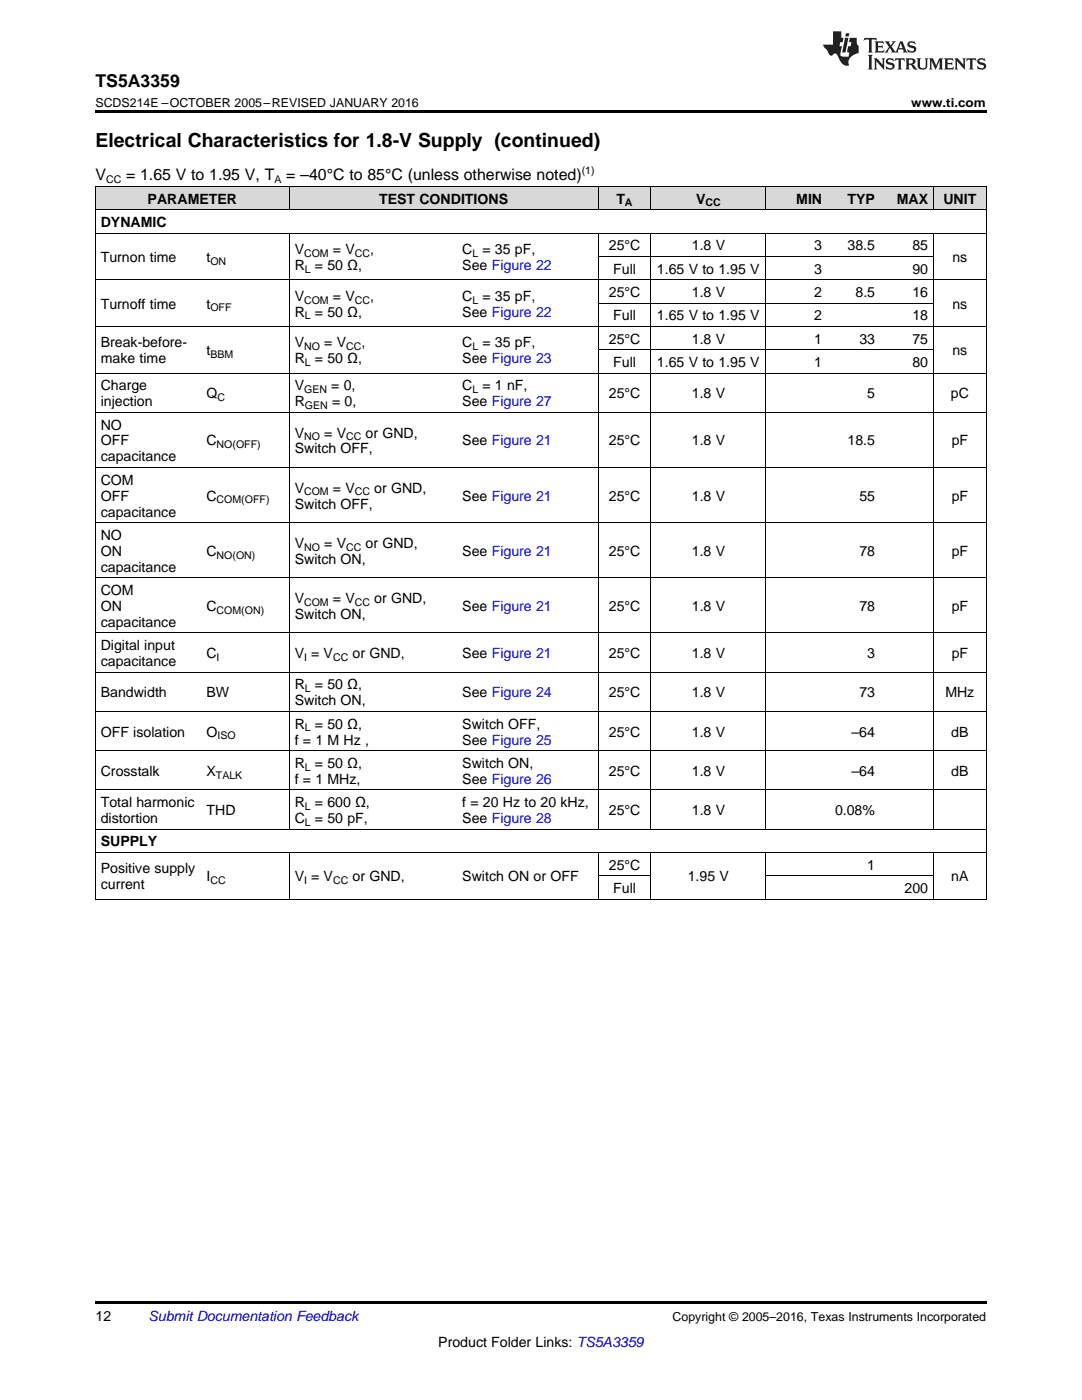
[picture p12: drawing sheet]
<svg xmlns="http://www.w3.org/2000/svg" width="216mm" height="279mm" viewBox="0 0 216 279" stroke-linecap="round" stroke-linejoin="round" font-family="sans-serif">
<defs><g id="words">
<text font-size="3.9" x="19" y="29.3">Electrical Characteristics for 1.8-V Supply (continued)</text>
<text font-size="3.5" x="19" y="17.3">TS5A3359</text>
<g font-size="3.2">
<text x="19" y="36">V</text>
<text x="25.2" y="36">= 1.65 V to 1.95 V, T</text>
<text x="57.1" y="36">= –40°C to 85°C (unless otherwise noted)</text>
</g>
<g font-size="2.8">
<text x="29.5" y="40.6">PARAMETER</text>
<text x="75.6" y="40.6">TEST CONDITIONS</text>
<text x="123" y="40.6">T</text>
<text x="138.9" y="40.6">V</text>
<text x="158.9" y="40.6">MIN</text>
<text x="169.1" y="40.6">TYP</text>
<text x="178.9" y="40.6">MAX</text>
<text x="188.2" y="40.6">UNIT</text>
<text x="20.1" y="45.3">DYNAMIC</text>
<text x="20.1" y="52.3">Turnon time</text>
<text x="41.2" y="52.3">t</text>
<text x="58.8" y="50.7">V</text>
<text x="58.8" y="53.9">R</text>
<text x="62.8" y="53.9">= 50 Ω,</text>
<text x="66.4" y="50.7">= V</text>
<text x="73.9" y="50.7">,</text>
<text x="92.3" y="50.7">C</text>
<text x="92.3" y="53.9">See Figure 22</text>
<text x="96.3" y="50.7">= 35 pF,</text>
<text x="121.5" y="50">25°C</text>
<text x="138" y="50">1.8 V</text>
<text x="162.5" y="50">3</text>
<text x="169.1" y="50">38.5</text>
<text x="182.1" y="50">85</text>
<text x="190" y="52.3">ns</text>
<text x="121.5" y="59.3">25°C</text>
<text x="122.4" y="54.6">Full</text>
<text x="131.1" y="54.6">1.65 V to 1.95 V</text>
<text x="138" y="59.3">1.8 V</text>
<text x="162.5" y="54.6">3</text>
<text x="162.5" y="59.3">2</text>
<text x="170.7" y="59.3">8.5</text>
<text x="182.1" y="54.6">90</text>
<text x="182.1" y="59.3">16</text>
<text x="20.1" y="61.6">Turnoff time</text>
<text x="41.2" y="61.6">t</text>
<text x="58.8" y="60">V</text>
<text x="58.8" y="63.2">R</text>
<text x="62.8" y="63.2">= 50 Ω,</text>
<text x="66.4" y="60">= V</text>
<text x="73.9" y="60">,</text>
<text x="92.3" y="60">C</text>
<text x="92.3" y="63.2">See Figure 22</text>
<text x="96.3" y="60">= 35 pF,</text>
<text x="122.4" y="63.9">Full</text>
<text x="131.1" y="63.9">1.65 V to 1.95 V</text>
<text x="162.5" y="63.9">2</text>
<text x="182.1" y="63.9">18</text>
<text x="190" y="61.6">ns</text>
<text x="20.1" y="69.3">Break-before-</text>
<text x="41.2" y="70.9">t</text>
<text x="58.8" y="69.3">V</text>
<text x="64.7" y="69.3">= V</text>
<text x="72.1" y="69.3">,</text>
<text x="92.3" y="69.3">C</text>
<text x="96.3" y="69.3">= 35 pF,</text>
<text x="121.5" y="68.6">25°C</text>
<text x="138" y="68.6">1.8 V</text>
<text x="162.5" y="68.6">1</text>
<text x="171.5" y="68.6">33</text>
<text x="182.1" y="68.6">75</text>
<text x="190" y="70.9">ns</text>
<text x="20.1" y="72.5">make time</text>
<text x="20.1" y="77.9">Charge</text>
<text x="58.8" y="72.5">R</text>
<text x="58.8" y="77.9">V</text>
<text x="62.8" y="72.5">= 50 Ω,</text>
<text x="66.1" y="77.9">= 0,</text>
<text x="92.3" y="72.5">See Figure 23</text>
<text x="92.3" y="77.9">C</text>
<text x="96.3" y="77.9">= 1 nF,</text>
<text x="122.4" y="73.2">Full</text>
<text x="131.1" y="73.2">1.65 V to 1.95 V</text>
<text x="162.5" y="73.2">1</text>
<text x="182.1" y="73.2">80</text>
<text x="20.1" y="81.1">injection</text>
<text x="41.2" y="79.5">Q</text>
<text x="58.8" y="81.1">R</text>
<text x="66.3" y="81.1">= 0,</text>
<text x="92.3" y="81.1">See Figure 27</text>
<text x="121.5" y="79.5">25°C</text>
<text x="138" y="79.5">1.8 V</text>
<text x="173" y="79.5">5</text>
<text x="189.7" y="79.5">pC</text>
<text x="20.1" y="85.7">NO</text>
<text x="20.1" y="88.9">OFF</text>
<text x="41.2" y="88.9">C</text>
<text x="58.8" y="87.3">V</text>
<text x="64.7" y="87.3">= V</text>
<text x="73" y="87.3">or GND,</text>
<text x="92.3" y="88.9">See Figure 21</text>
<text x="121.5" y="88.9">25°C</text>
<text x="138" y="88.9">1.8 V</text>
<text x="169.1" y="88.9">18.5</text>
<text x="189.9" y="88.9">pF</text>
<text x="20.1" y="92.1">capacitance</text>
<text x="58.8" y="90.5">Switch OFF,</text>
<text x="20.1" y="96.7">COM</text>
<text x="20.1" y="99.9">OFF</text>
<text x="41.2" y="99.9">C</text>
<text x="58.8" y="98.3">V</text>
<text x="58.8" y="101.5">Switch OFF,</text>
<text x="66.4" y="98.3">= V</text>
<text x="74.7" y="98.3">or GND,</text>
<text x="92.3" y="99.9">See Figure 21</text>
<text x="121.5" y="99.9">25°C</text>
<text x="138" y="99.9">1.8 V</text>
<text x="171.5" y="99.9">55</text>
<text x="189.9" y="99.9">pF</text>
<text x="20.1" y="103.1">capacitance</text>
<text x="20.1" y="107.7">NO</text>
<text x="20.1" y="110.9">ON</text>
<text x="41.2" y="110.9">C</text>
<text x="58.8" y="109.3">V</text>
<text x="58.8" y="112.5">Switch ON,</text>
<text x="64.7" y="109.3">= V</text>
<text x="73" y="109.3">or GND,</text>
<text x="92.3" y="110.9">See Figure 21</text>
<text x="121.5" y="110.9">25°C</text>
<text x="138" y="110.9">1.8 V</text>
<text x="171.5" y="110.9">78</text>
<text x="189.9" y="110.9">pF</text>
<text x="20.1" y="114.1">capacitance</text>
<text x="20.1" y="118.7">COM</text>
<text x="20.1" y="121.9">ON</text>
<text x="20.1" y="125.1">capacitance</text>
<text x="41.2" y="121.9">C</text>
<text x="58.8" y="120.3">V</text>
<text x="58.8" y="123.5">Switch ON,</text>
<text x="66.4" y="120.3">= V</text>
<text x="74.7" y="120.3">or GND,</text>
<text x="92.3" y="121.9">See Figure 21</text>
<text x="121.5" y="121.9">25°C</text>
<text x="138" y="121.9">1.8 V</text>
<text x="171.5" y="121.9">78</text>
<text x="189.9" y="121.9">pF</text>
<text x="20.1" y="129.8">Digital input</text>
<text x="41.2" y="131.3">C</text>
<text x="58.8" y="131.3">V = V</text>
<text x="70.3" y="131.3">or GND,</text>
<text x="92.3" y="131.3">See Figure 21</text>
<text x="121.5" y="131.3">25°C</text>
<text x="138" y="131.3">1.8 V</text>
<text x="173" y="131.3">3</text>
<text x="189.9" y="131.3">pF</text>
<text x="20.1" y="132.9">capacitance</text>
<text x="58.8" y="137.6">R</text>
<text x="62.8" y="137.6">= 50 Ω,</text>
<text x="20.1" y="139.2">Bandwidth</text>
<text x="41.2" y="139.2">BW</text>
<text x="58.8" y="140.8">Switch ON,</text>
<text x="92.3" y="139.2">See Figure 24</text>
<text x="121.5" y="139.2">25°C</text>
<text x="138" y="139.2">1.8 V</text>
<text x="171.5" y="139.2">73</text>
<text x="188.6" y="139.2">MHz</text>
<text x="20.1" y="147">OFF isolation</text>
<text x="41.2" y="147">O</text>
<text x="58.8" y="145.4">R</text>
<text x="58.8" y="148.6">f = 1 M Hz ,</text>
<text x="62.8" y="145.4">= 50 Ω,</text>
<text x="92.3" y="145.4">Switch OFF,</text>
<text x="92.3" y="148.6">See Figure 25</text>
<text x="121.5" y="147">25°C</text>
<text x="138" y="147">1.8 V</text>
<text x="169.9" y="147">–64</text>
<text x="189.8" y="147">dB</text>
<text x="20.1" y="154.8">Crosstalk</text>
<text x="41.2" y="154.8">X</text>
<text x="58.8" y="153.2">R</text>
<text x="62.8" y="153.2">= 50 Ω,</text>
<text x="92.3" y="153.2">Switch ON,</text>
<text x="121.5" y="154.8">25°C</text>
<text x="138" y="154.8">1.8 V</text>
<text x="169.9" y="154.8">–64</text>
<text x="189.8" y="154.8">dB</text>
<text x="20.1" y="161.1">Total harmonic</text>
<text x="58.8" y="156.4">f = 1 MHz,</text>
<text x="58.8" y="161.1">R</text>
<text x="62.8" y="161.1">= 600 Ω,</text>
<text x="92.3" y="156.4">See Figure 26</text>
<text x="92.3" y="161.1">f = 20 Hz to 20 kHz,</text>
<text x="20.1" y="164.3">distortion</text>
<text x="41.2" y="162.7">THD</text>
<text x="58.8" y="164.3">C</text>
<text x="62.8" y="164.3">= 50 pF,</text>
<text x="92.3" y="164.3">See Figure 28</text>
<text x="121.5" y="162.7">25°C</text>
<text x="138" y="162.7">1.8 V</text>
<text x="166.6" y="162.7">0.08%</text>
<text x="20.1" y="168.9">SUPPLY</text>
<text x="121.5" y="173.6">25°C</text>
<text x="173" y="173.6">1</text>
<text x="20.1" y="174.3">Positive supply</text>
<text x="20.1" y="177.5">current</text>
<text x="41.2" y="175.9">I</text>
<text x="58.8" y="175.9">V = V</text>
<text x="70.3" y="175.9">or GND,</text>
<text x="92.3" y="175.9">Switch ON or OFF</text>
<text x="122.4" y="178.2">Full</text>
<text x="137.2" y="175.9">1.95 V</text>
<text x="180.5" y="178.2">200</text>
<text x="189.8" y="175.9">nA</text>
<text x="19" y="263.6">12</text>
<text x="87.5" y="268.9">Product Folder Links: TS5A3359</text>
</g>
<text font-size="2.8" fill="#0000c8" x="29.6" y="263.6">Submit Documentation Feedback</text>
<g font-size="2.5">
<text x="19" y="21.4">SCDS214E –OCTOBER 2005–REVISED JANUARY 2016</text>
<text x="181.8" y="21.4">www.ti.com</text>
<text x="134.2" y="263.6">Copyright © 2005–2016, Texas Instruments Incorporated</text>
</g>
<g font-size="2.1">
<text x="116.1" y="34.7">(1)</text>
<text x="21.2" y="36.6">CC</text>
<text x="54.8" y="36.6">A</text>
<text x="124.7" y="41.2">A</text>
<text x="140.8" y="41.2">CC</text>
<text x="42" y="52.8">ON</text>
<text x="60.7" y="51.3">COM</text>
<text x="70.8" y="51.3">CC</text>
<text x="94.3" y="51.3">L</text>
<text x="60.8" y="54.4">L</text>
<text x="42" y="62.2">OFF</text>
<text x="60.7" y="60.6">COM</text>
<text x="60.8" y="63.7">L</text>
<text x="70.8" y="60.6">CC</text>
<text x="94.3" y="60.6">L</text>
<text x="42" y="71.5">BBM</text>
<text x="60.7" y="69.9">NO</text>
<text x="69.1" y="69.9">CC</text>
<text x="94.3" y="69.9">L</text>
<text x="60.8" y="73.1">L</text>
<text x="43.4" y="80">C</text>
<text x="60.7" y="78.5">GEN</text>
<text x="60.8" y="81.6">GEN</text>
<text x="94.3" y="78.5">L</text>
<text x="43.2" y="89.5">NO(OFF)</text>
<text x="60.7" y="87.9">NO</text>
<text x="69.1" y="87.9">CC</text>
<text x="43.2" y="100.5">COM(OFF)</text>
<text x="60.7" y="98.9">COM</text>
<text x="70.8" y="98.9">CC</text>
<text x="43.2" y="111.5">NO(ON)</text>
<text x="60.7" y="109.9">NO</text>
<text x="69.1" y="109.9">CC</text>
<text x="43.2" y="122.5">COM(ON)</text>
<text x="60.7" y="120.9">COM</text>
<text x="70.8" y="120.9">CC</text>
<text x="43.2" y="131.9">I</text>
<text x="60.7" y="131.9">I</text>
<text x="66.5" y="131.9">CC</text>
<text x="60.8" y="138.1">L</text>
<text x="43.4" y="147.6">ISO</text>
<text x="60.8" y="146">L</text>
<text x="43.1" y="155.4">TALK</text>
<text x="60.8" y="153.8">L</text>
<text x="60.8" y="161.6">L</text>
<text x="60.8" y="164.8">L</text>
<text x="42" y="176.5">CC</text>
<text x="60.7" y="176.5">I</text>
<text x="66.5" y="176.5">CC</text>
</g>
</g></defs>
<g fill="#d8d8d8">
<path d="M19 37.3h21.1v4.6h-21.1z"/>
<path d="M40.1 37.3h17.6v4.6h-17.6z"/>
<path d="M57.7 37.3h33.5v4.6h-33.5z"/>
<path d="M91.2 37.3h28.2v4.6h-28.2z"/>
<path d="M119.4 37.3h10.5v4.6h-10.5z"/>
<path d="M129.9 37.3h22.9v4.6h-22.9z"/>
<path d="M152.8 37.3h12.3v4.6h-12.3z"/>
<path d="M165.1 37.3h10.6v4.6h-10.6z"/>
<path d="M175.7 37.3h10.6v4.6h-10.6z"/>
<path d="M186.3 37.3h10.5v4.6h-10.5z"/>
</g>
<path d="M19 22h177.8v.5h-177.8zM19 259.7h177.8v.5h-177.8z" fill="#000"/>
<g fill="none" stroke="#000" stroke-width=".2">
<path d="M19 37.2h177.8M19.1 37.2v142.3M57.7 37.2v4.7M119.3 37.2v4.7M129.9 37.2v4.7M152.8 37.2v4.7M186.2 37.2v4.7M196.8 37.2v142.3M19 55.8h177.8M19 46.5h177.8M19 41.9h177.8M57.7 46.6v118.9"/>
<path d="M119.3 46.6v118.9M119.4 51.2h66.9M129.9 46.6v118.9M152.8 46.6v118.9M186.2 46.6v118.9M19 74.5h177.8M19 65.1h177.8M119.4 69.8h66.9M119.4 60.5h66.9M19 93.3h177.8M19 82.3h177.8M19 115.3h177.8"/>
<path d="M19 104.3h177.8M19 134.1h177.8M19 126.3h177.8M19 157.6h177.8M19 149.8h177.8M19 142h177.8M19 179.4h177.8M19 170.1h177.8M19 165.5h177.8M57.7 170.2v9.3M119.3 170.2v9.3M119.4 174.8h10.5"/>
<path d="M129.9 170.2v9.3M152.8 170.2v9.3M152.8 174.8h33.5M186.2 170.2v9.3"/>
</g>
<g fill="#231f20">
<path d="M172.5 7.6l-.1 .5 .4-.2h.6v.1v2.1l-.2 .4h.9l-.2-.4v-2.1l.1-.1h.5l.5 .2-.2-.5zM174.5 8.3l.2 .3v1.5l-.2 .4h1.8l.2-.6a1.04 1.04 0 0 1-1.3 .2v-.7h.6l.3 .2v-.6l-.3 .2h-.6v-.6l.8-.1 .4 .3-.2-.5zM176.5 8.3l.9 1.1-.9 1.1h.8l-.2-.2 .4-.7 .5 .7-.2 .2h1.5l-.2-.2 .2-.4h.9l.1 .4-.2 .2h1l-.3-.3-.7-1.9h-.5l-.9 2-.8-1 .9-1h-.8l.1 .3-.4 .5-.3-.6 .1-.2zM179.7 8.6l.4 1h-.7zM181.3 8.4a.63 .63 0 0 0-.2 .7 .63 .63 0 0 0 .6 .4l.6 .2 .1 .2a.75 .75 0 0 1-.7 .4 .75 .75 0 0 1-.6-.5l.1 .7 .1-.1a1.11 1.11 0 0 0 1.5-.6 1.13 1.13 0 0 0-1.2-.8l-.1-.4a1.04 1.04 0 0 1 1.2 .2l-.2-.5-.2 .1-.4-.2zM173.2 10.9l.2 .4v2.2l-.2 .4h1l-.3-.4v-2.2l.3-.4zM174.3 11.6l.3 .4v1.5l-.3 .4h.8l-.2-.4v-1.3l1.5 1.7v-1.9l.2-.4h-.7l.2 .4v.9l-1.1-1.3zM177 11.8a.62 .62 0 0 0-.2 .7 .62 .62 0 0 0 .6 .4l.6 .1 .1 .3a.76 .76 0 0 1-.7 .3 .76 .76 0 0 1-.7-.4l.2 .7 .1-.1a1.11 1.11 0 0 0 1.5-.6 1.13 1.13 0 0 0-1.2-.8l-.1-.4a1.04 1.04 0 0 1 1.2 .2l-.2-.6-.2 .1-.5-.1zM178.7 11.6l-.2 .6a.61 .61 0 0 1 .8-.3v1.6l-.2 .4h.9l-.2-.4v-1.6a.63 .63 0 0 1 .7 .3l-.1-.6zM180.6 11.6l.3 .4v1.5l-.3 .4h1l-.2-.2-.1-.8 .6 .2a.76 .76 0 0 0 1.2 .7l-1-1a.58 .58 0 0 0 .6-.5 .58 .58 0 0 0-.5-.6zM181.4 11.9h.1a.45 .45 0 0 1 .5 .1 .45 .45 0 0 1 .1 .5l-.8 .2zM182.9 11.6l.2 .2a2.17 2.17 0 0 0 .3 1.9 .99 .99 0 0 0 1.6-.6v-1.1l.2-.4h-.7l.2 .2a1.92 1.92 0 0 1-.2 1.8 .6 .6 0 0 1-.9-.5v-1.1l.2-.4zM185.4 11.6l.2 .4v1.5l-.2 .4h.7l-.2-.4v-1.4l.8 1.8 .8-1.8v1.4l-.2 .4h.9l-.2-.4v-1.5l.2-.4h-.8l-.6 1.5-.6-1.5zM188.4 11.6l.2 .4v1.5l-.2 .4h1.8l.1-.6a1.04 1.04 0 0 1-1.2 .1v-.6h.5l.4 .2v-.6l-.4 .2h-.5v-.7h.8l.3 .3-.1-.6zM190.5 11.6l.2 .4v1.5l-.2 .4h.7l-.2-.4v-1.3l1.5 1.7v-1.9l.2-.4h-.7l.2 .4v.9l-1.1-1.3zM192.9 11.6l-.1 .6a.61 .61 0 0 1 .7-.3l.1 1.6-.3 .4h1l-.3-.4 .1-1.6a.63 .63 0 0 1 .7 .3l-.1-.6zM195.2 11.8a.62 .62 0 0 0-.2 .7 .62 .62 0 0 0 .6 .4l.6 .1 .1 .3a.76 .76 0 0 1-.7 .3 .76 .76 0 0 1-.6-.4l.1 .7 .1-.1a1.11 1.11 0 0 0 1.6-.6 1.13 1.13 0 0 0-1.3-.8l-.1-.4a1.04 1.04 0 0 1 1.2 .2l-.1-.6-.2 .1-.5-.1z"/>
<path d="M166.2 6.3v2.6h-1.9v.4l.8 .9a.91 .91 0 0 0 1 .8 .56 .56 0 0 1 .5-.3 .56 .56 0 0 1 .5 .3l.4 .8a1.53 1.53 0 0 0 1.9 1.2 1.54 1.54 0 0 1 1-2.1l.9-.3v-1.4a1.52 1.52 0 0 1-.4-1.6h-1.3l-.2 .8h.5l-.2 .8h-.5l-.1 1v.2l.4 .1-.2 .8a1.93 1.93 0 0 1-1.6-.3l.3-1.8h-.5l.2-.8h.4l.2-.8h-.4v-1.3zM168.6 7.6l-.6 2.9h.7l.6-2.9zM168.8 6.6l-.1 .7h.6l.2-.7z"/>
</g>
<use href="#words"/>
</svg>
